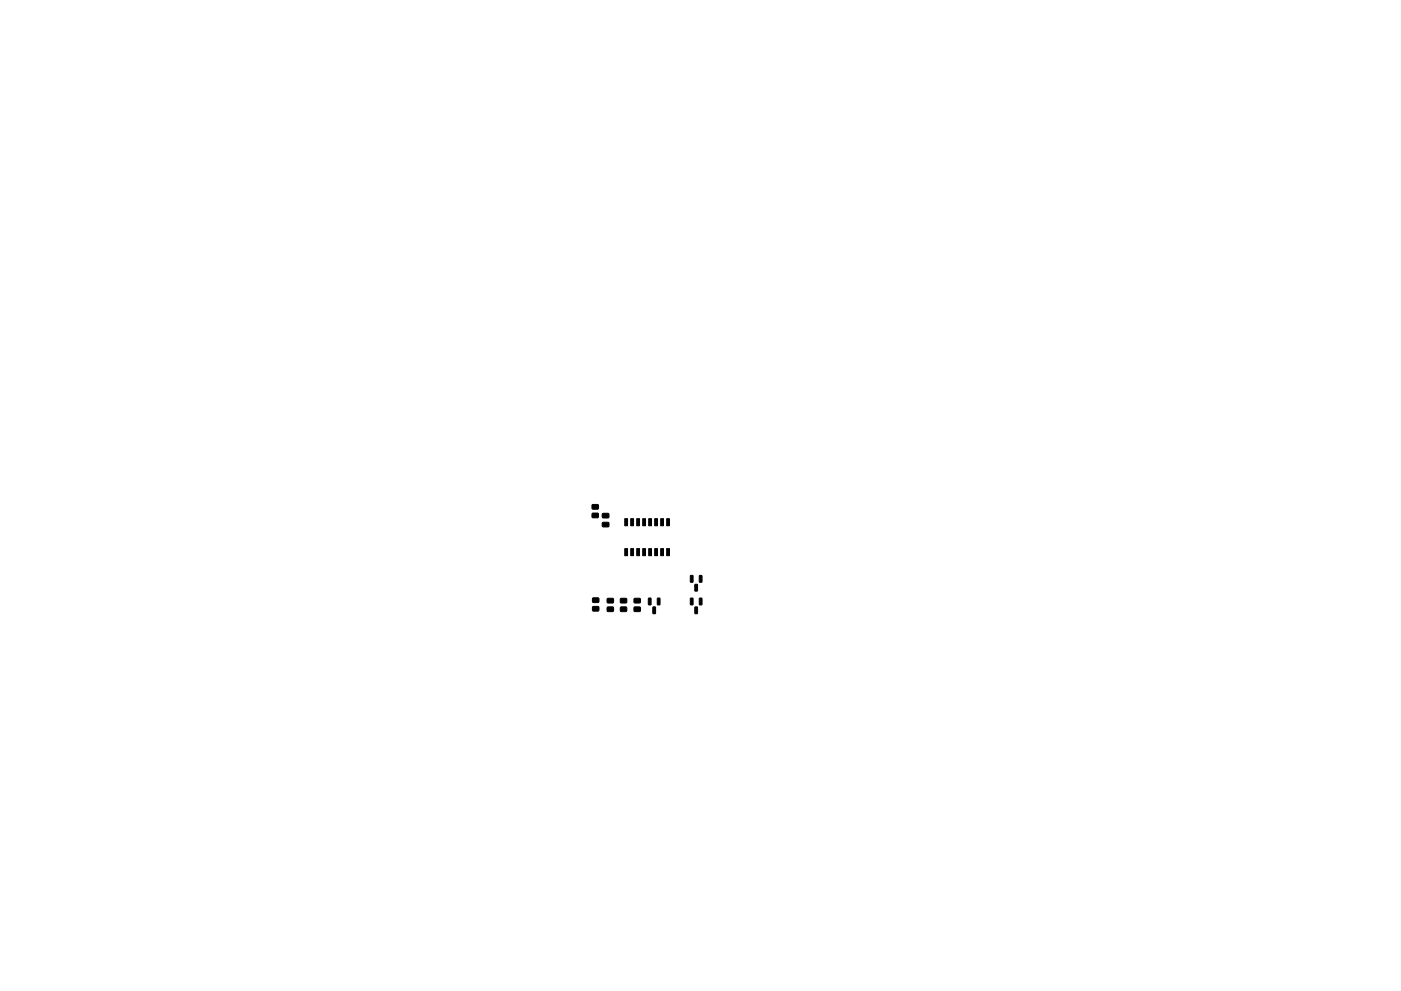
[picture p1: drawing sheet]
<svg xmlns="http://www.w3.org/2000/svg" width="297mm" height="210mm" viewBox="0 0 297 210" stroke-linecap="round" stroke-linejoin="round" font-family="sans-serif">
<g fill="#000" stroke="#000" stroke-width=".21">
<path d="M125.6 108.9h1.1l.2 .2v.6l-.3 .2h-.9l-.2-.3zM125.6 107.1l1.1-.1 .2 .3v.6l-.3 .1h-.9l-.2-.2zM127.7 109l1.3-.1 .1 .2v.6l-.2 .2h-1.1l-.1-.3zM127.7 110.9l1.3-.1 .1 .2v.6l-.2 .2h-1.1l-.1-.3zM132.5 116.4h.6v1.5h-.6zM132.5 110h.6v1.5h-.6zM133.7 116.4h.6v1.5h-.6zM133.7 110h.6v1.5h-.6zM135 116.4h.6v1.5h-.6zM135 110h.6v1.5h-.6zM136.3 116.4h.6v1.5h-.6zM136.3 110h.6v1.5h-.6z"/>
<path d="M137.5 116.4h.6v1.5h-.6zM137.5 110h.6v1.5h-.6zM138.8 116.4h.6v1.5h-.6zM138.8 110h.6v1.5h-.6zM140.1 116.4h.6v1.5h-.6zM140.1 110h.6v1.5h-.6zM141.3 116.4h.6v1.5h-.6zM141.3 110h.6v1.5h-.6zM125.7 126.9l1.1-.1 .2 .3v.6l-.2 .1h-1l-.2-.2zM125.7 128.7h1.1l.2 .2v.6l-.2 .2h-1l-.2-.3zM128.8 127l1.1-.1 .2 .3v.6l-.3 .1h-.9l-.2-.2zM128.8 128.8h1.1l.2 .2v.6l-.3 .2h-.9l-.2-.3z"/>
<path d="M131.6 127l1.1-.1 .2 .3v.6l-.3 .1h-.9l-.2-.2zM131.6 128.8h1.1l.2 .2v.6l-.3 .2h-.9l-.2-.3zM134.5 127l1.1-.1 .2 .3v.6l-.3 .1h-.9l-.2-.2zM134.5 128.8h1.1l.2 .2v.6l-.3 .2h-.9l-.2-.3zM137.5 126.9l.5 .1v1.3h-.5zM138.4 128.8h.6l-.1 1.4-.5-.1zM139.4 126.9l.5 .1v1.3h-.5zM146.4 122.1l.5 .1v1.3h-.5zM146.4 126.9l.5 .1v1.3h-.5zM147.3 124h.6l-.1 1.4-.5-.1zM147.3 128.8h.6l-.1 1.4-.5-.1zM148.3 122.1l.5 .1v1.3h-.5z"/>
<path d="M148.3 126.9l.5 .1v1.3h-.5z"/>
</g>
</svg>
